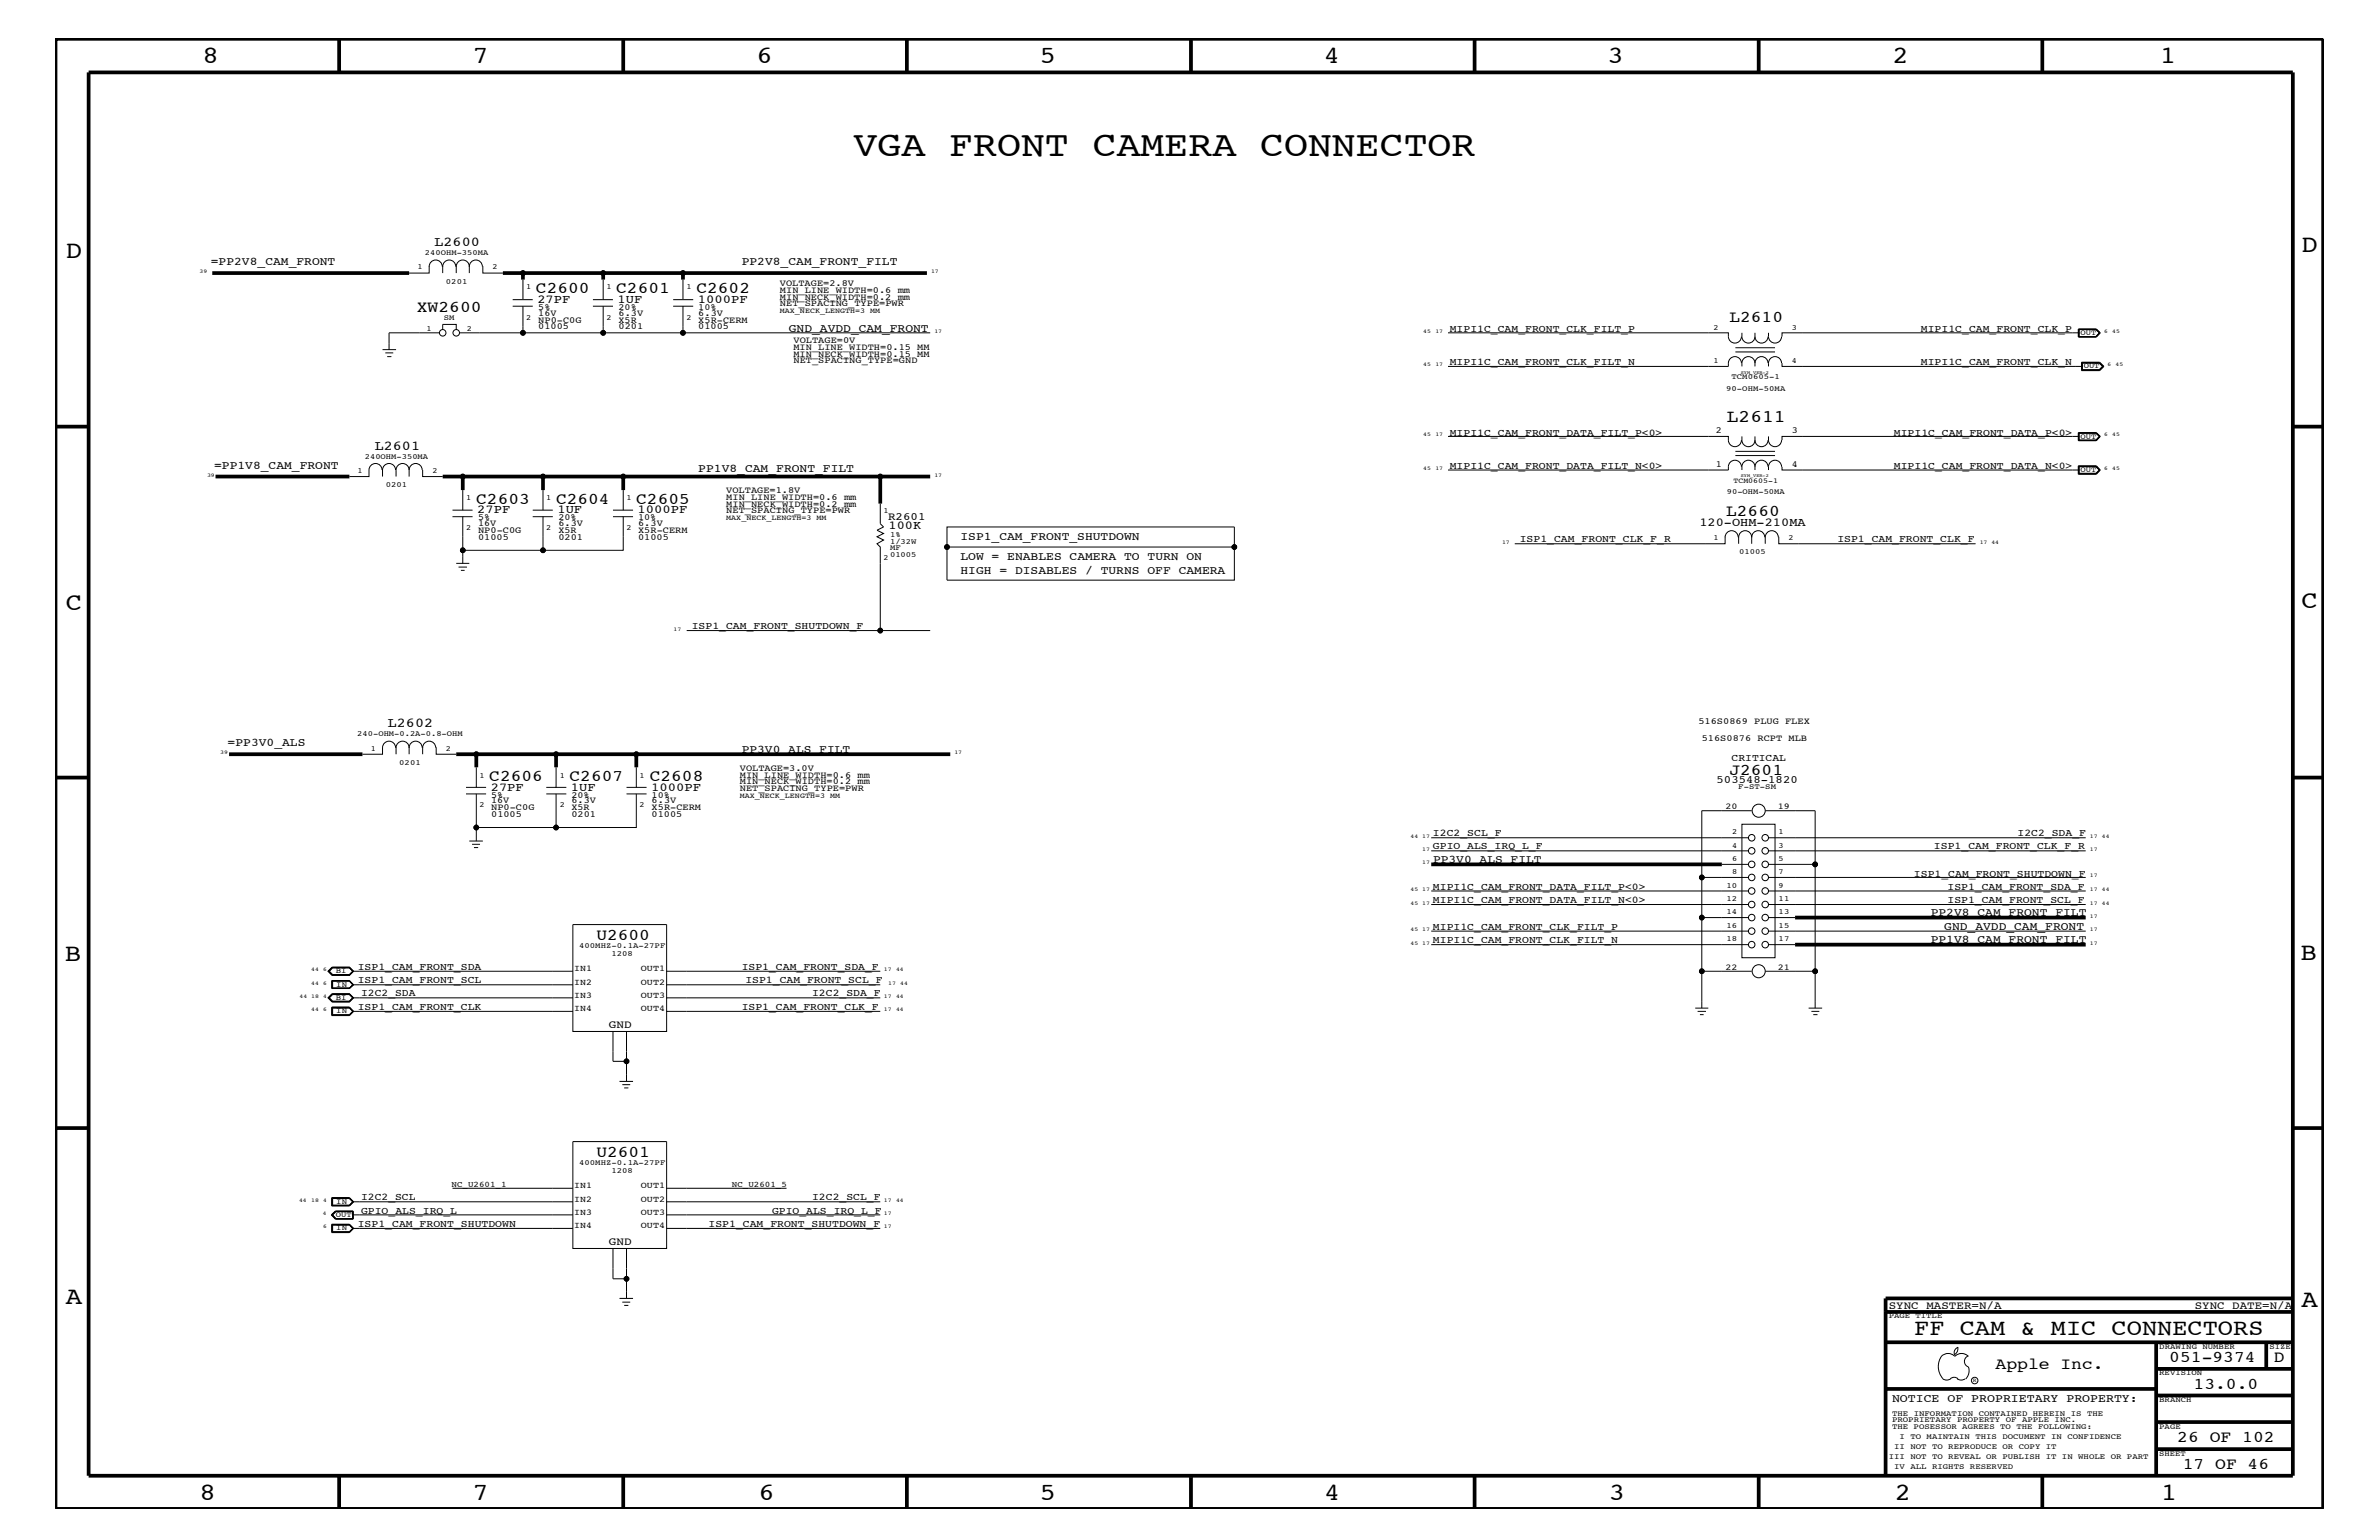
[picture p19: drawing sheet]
<svg xmlns="http://www.w3.org/2000/svg" width="432mm" height="279mm" viewBox="0 0 432 279" stroke-linecap="round" stroke-linejoin="round" font-family="sans-serif">
<defs><g id="words">
<text font-size="6.5" x="154.9" y="28.3">VGA FRONT CAMERA CONNECTOR</text>
<g font-size="4.5">
<text x="36.7" y="11.5">8</text>
<text x="85.8" y="11.5">7</text>
<text x="137.3" y="11.5">6</text>
<text x="188.7" y="11.5">5</text>
<text x="240.3" y="11.5">4</text>
<text x="291.8" y="11.5">3</text>
<text x="343.5" y="11.5">2</text>
<text x="392" y="11.5">1</text>
<text x="11.9" y="46.8">D</text>
<text x="417.7" y="45.7">D</text>
<text x="11.9" y="110.6">C</text>
<text x="417.7" y="110.3">C</text>
<text x="11.8" y="174.3">B</text>
<text x="417.6" y="174.2">B</text>
<text x="11.9" y="236.7">A</text>
<text x="417.7" y="237.1">A</text>
<text x="36.2" y="272.1">8</text>
<text x="85.8" y="272.1">7</text>
<text x="137.7" y="272.1">6</text>
<text x="188.7" y="272.1">5</text>
<text x="240.4" y="272.1">4</text>
<text x="292" y="272.1">3</text>
<text x="343.9" y="272.1">2</text>
<text x="392.2" y="272.1">1</text>
</g>
<text font-size="4.1" x="347.4" y="242.3">FF CAM &amp; MIC CONNECTORS</text>
<text font-size="3.2" x="313.4" y="76.6">L2611</text>
<g font-size="3">
<text x="97.3" y="53.2">C2600</text>
<text x="111.8" y="53.2">C2601</text>
<text x="126.4" y="53.2">C2602</text>
<text x="75.6" y="56.7">XW2600</text>
<text x="313.9" y="58.4">L2610</text>
<text x="86.4" y="91.4">C2603</text>
<text x="100.9" y="91.4">C2604</text>
<text x="115.5" y="91.4">C2605</text>
<text x="313.3" y="93.7">L2660</text>
<text x="88.8" y="141.7">C2606</text>
<text x="103.4" y="141.7">C2607</text>
<text x="117.9" y="141.7">C2608</text>
<text x="313.9" y="140.6">J2601</text>
<text x="108.2" y="170.5">U2600</text>
<text x="108.2" y="209.9">U2601</text>
<text x="362.2" y="248.4">Apple Inc.</text>
<text x="393.7" y="247.1">051-9374</text>
<text x="398.1" y="252">13.0.0</text>
<text x="412.7" y="247.1">D</text>
<text x="395.2" y="261.6">26 OF 102</text>
<text x="396.2" y="266.6">17 OF 46</text>
</g>
<g font-size="2.5">
<text x="78.9" y="44.6">L2600</text>
<text x="68" y="81.6">L2601</text>
<text x="70.4" y="131.9">L2602</text>
</g>
<g font-size="2.2">
<text x="97.5" y="55">27PF</text>
<text x="112.1" y="55">1UF</text>
<text x="126.7" y="55">1000PF</text>
<text x="86.6" y="93.2">27PF</text>
<text x="101.2" y="93.2">1UF</text>
<text x="115.7" y="93.2">1000PF</text>
<text x="308.4" y="95.4">120-OHM-210MA</text>
<text x="161.3" y="96">100K</text>
<text x="89.1" y="143.5">27PF</text>
<text x="103.6" y="143.5">1UF</text>
<text x="118.2" y="143.5">1000PF</text>
</g>
<g font-size="2.1">
<text x="38.3" y="48">=PP2V8_CAM_FRONT</text>
<text x="134.6" y="48">PP2V8_CAM_FRONT_FILT</text>
<text x="143.2" y="60.2">GND_AVDD_CAM_FRONT</text>
<text x="38.9" y="85">=PP1V8_CAM_FRONT</text>
<text x="126.7" y="85.6">PP1V8_CAM_FRONT_FILT</text>
<text x="174.3" y="101.6">LOW = ENABLES CAMERA TO TURN ON</text>
<text x="174.3" y="98">ISP1_CAM_FRONT_SHUTDOWN</text>
<text x="174.3" y="104.1">HIGH = DISABLES / TURNS OFF CAMERA</text>
<text x="41.3" y="135.3">=PP3V0_ALS</text>
<text x="134.6" y="136.6">PP3V0_ALS_FILT</text>
<text x="260.1" y="156.6">PP3V0_ALS_FILT</text>
<text x="350.4" y="166.2">PP2V8_CAM_FRONT_FILT</text>
<text x="350.4" y="171.1">PP1V8_CAM_FRONT_FILT</text>
<text x="352.9" y="168.7">GND_AVDD_CAM_FRONT</text>
<text x="343.4" y="254.4">NOTICE OF PROPRIETARY PROPERTY:</text>
</g>
<g font-size="2">
<text x="161.2" y="94.3">R2601</text>
<text x="311.6" y="142">503548-1820</text>
<text x="110.5" y="186.5">GND</text>
<text x="110.5" y="225.9">GND</text>
<text x="342.8" y="237.4">SYNC_MASTER=N/A</text>
<text x="398.4" y="237.4">SYNC_DATE=N/A</text>
</g>
<g font-size="1.9">
<text x="263.1" y="60.2">MIPI1C_CAM_FRONT_CLK_FILT_P</text>
<text x="348.7" y="60.2">MIPI1C_CAM_FRONT_CLK_P</text>
<text x="263.1" y="66.2">MIPI1C_CAM_FRONT_CLK_FILT_N</text>
<text x="348.7" y="66.2">MIPI1C_CAM_FRONT_CLK_N</text>
<text x="263.1" y="79">MIPI1C_CAM_FRONT_DATA_FILT_P&lt;0&gt;</text>
<text x="343.7" y="79">MIPI1C_CAM_FRONT_DATA_P&lt;0&gt;</text>
<text x="263.1" y="85">MIPI1C_CAM_FRONT_DATA_FILT_N&lt;0&gt;</text>
<text x="343.7" y="85">MIPI1C_CAM_FRONT_DATA_N&lt;0&gt;</text>
<text x="275.8" y="98.4">ISP1_CAM_FRONT_CLK_F_R</text>
<text x="333.5" y="98.4">ISP1_CAM_FRONT_CLK_F</text>
<text x="125.6" y="114.2">ISP1_CAM_FRONT_SHUTDOWN_F</text>
<text x="314.3" y="138">CRITICAL</text>
<text x="260.1" y="154.1">GPIO_ALS_IRQ_L_F</text>
<text x="260.1" y="151.8">I2C2_SCL_F</text>
<text x="351" y="154.1">ISP1_CAM_FRONT_CLK_F_R</text>
<text x="366.2" y="151.8">I2C2_SDA_F</text>
<text x="260.1" y="161.4">MIPI1C_CAM_FRONT_DATA_FILT_P&lt;0&gt;</text>
<text x="347.4" y="159">ISP1_CAM_FRONT_SHUTDOWN_F</text>
<text x="353.5" y="161.4">ISP1_CAM_FRONT_SDA_F</text>
<text x="260.1" y="163.9">MIPI1C_CAM_FRONT_DATA_FILT_N&lt;0&gt;</text>
<text x="353.5" y="163.9">ISP1_CAM_FRONT_SCL_F</text>
<text x="260.1" y="168.7">MIPI1C_CAM_FRONT_CLK_FILT_P</text>
<text x="260.1" y="171.1">MIPI1C_CAM_FRONT_CLK_FILT_N</text>
<text x="64.9" y="178.4">ISP1_CAM_FRONT_SCL</text>
<text x="64.9" y="176">ISP1_CAM_FRONT_SDA</text>
<text x="134.6" y="176">ISP1_CAM_FRONT_SDA_F</text>
<text x="135.3" y="178.4">ISP1_CAM_FRONT_SCL_F</text>
<text x="64.9" y="183.2">ISP1_CAM_FRONT_CLK</text>
<text x="65.5" y="180.8">I2C2_SDA</text>
<text x="134.6" y="183.2">ISP1_CAM_FRONT_CLK_F</text>
<text x="147.4" y="180.8">I2C2_SDA_F</text>
<text x="65.5" y="217.8">I2C2_SCL</text>
<text x="65.5" y="220.2">GPIO_ALS_IRQ_L</text>
<text x="140.1" y="220.2">GPIO_ALS_IRQ_L_F</text>
<text x="147.4" y="217.8">I2C2_SCL_F</text>
<text x="64.9" y="222.6">ISP1_CAM_FRONT_SHUTDOWN</text>
<text x="128.6" y="222.6">ISP1_CAM_FRONT_SHUTDOWN_F</text>
</g>
<g font-size="1.7">
<text x="141.6" y="51.9">VOLTAGE=2.8V</text>
<text x="141.6" y="53.2">MIN_LINE_WIDTH=0.6 mm</text>
<text x="97.7" y="57.3">16V</text>
<text x="97.7" y="56.2">5%</text>
<text x="97.7" y="59.7">01005</text>
<text x="97.7" y="58.5">NP0-C0G</text>
<text x="112.3" y="56.2">20%</text>
<text x="112.3" y="58.5">X5R</text>
<text x="112.3" y="57.3">6.3V</text>
<text x="112.3" y="59.7">0201</text>
<text x="126.7" y="56.2">10%</text>
<text x="126.7" y="59.7">01005</text>
<text x="126.7" y="57.3">6.3V</text>
<text x="126.7" y="58.5">X5R-CERM</text>
<text x="141.6" y="55.6">NET_SPACING_TYPE=PWR</text>
<text x="141.6" y="54.4">MIN_NECK_WIDTH=0.2 mm</text>
<text x="144" y="62.3">VOLTAGE=0V</text>
<text x="144" y="65.9">NET_SPACING_TYPE=GND</text>
<text x="144" y="64.7">MIN_NECK_WIDTH=0.15 MM</text>
<text x="144" y="63.4">MIN_LINE_WIDTH=0.15 MM</text>
<text x="311.4" y="78.6">2</text>
<text x="325.2" y="78.6">3</text>
<text x="131.8" y="89.5">VOLTAGE=1.8V</text>
<text x="311.4" y="84.7">1</text>
<text x="325.2" y="84.7">4</text>
<text x="86.8" y="95.4">16V</text>
<text x="86.8" y="94.3">5%</text>
<text x="101.3" y="94.3">20%</text>
<text x="101.3" y="95.4">6.3V</text>
<text x="115.8" y="94.3">10%</text>
<text x="115.8" y="95.4">6.3V</text>
<text x="131.8" y="93.2">NET_SPACING_TYPE=PWR</text>
<text x="131.8" y="92">MIN_NECK_WIDTH=0.2 mm</text>
<text x="131.8" y="90.7">MIN_LINE_WIDTH=0.6 mm</text>
<text x="86.8" y="97.9">01005</text>
<text x="86.8" y="96.7">NP0-C0G</text>
<text x="101.3" y="97.9">0201</text>
<text x="101.3" y="96.7">X5R</text>
<text x="115.8" y="96.7">X5R-CERM</text>
<text x="115.8" y="97.9">01005</text>
<text x="308.3" y="131.3">516S0869 PLUG FLEX</text>
<text x="308.9" y="134.4">516S0876 RCPT MLB</text>
<text x="134.3" y="143.5">NET_SPACING_TYPE=PWR</text>
<text x="134.3" y="141.1">MIN_LINE_WIDTH=0.6 mm</text>
<text x="134.3" y="142.3">MIN_NECK_WIDTH=0.2 mm</text>
<text x="134.3" y="139.8">VOLTAGE=3.0V</text>
<text x="89.2" y="147">NP0-C0G</text>
<text x="89.2" y="145.7">16V</text>
<text x="89.2" y="144.7">5%</text>
<text x="89.2" y="148.2">01005</text>
<text x="103.7" y="144.7">20%</text>
<text x="103.7" y="147">X5R</text>
<text x="103.7" y="148.2">0201</text>
<text x="103.7" y="145.7">6.3V</text>
<text x="118.3" y="144.7">10%</text>
<text x="118.3" y="148.2">01005</text>
<text x="118.3" y="145.7">6.3V</text>
<text x="118.3" y="147">X5R-CERM</text>
</g>
<g font-size="1.6">
<text x="313.2" y="146.8">20</text>
<text x="322.7" y="146.8">19</text>
<text x="104.2" y="176.2">IN1</text>
<text x="104.2" y="178.7">IN2</text>
<text x="116.3" y="176.2">OUT1</text>
<text x="116.3" y="178.7">OUT2</text>
<text x="313.2" y="176">22</text>
<text x="322.7" y="176">21</text>
<text x="104.2" y="183.5">IN4</text>
<text x="104.2" y="181">IN3</text>
<text x="116.3" y="181">OUT3</text>
<text x="116.3" y="183.5">OUT4</text>
<text x="104.2" y="215.6">IN1</text>
<text x="116.3" y="215.6">OUT1</text>
<text x="104.2" y="218">IN2</text>
<text x="104.2" y="220.4">IN3</text>
<text x="116.3" y="218">OUT2</text>
<text x="116.3" y="220.4">OUT3</text>
<text x="104.2" y="222.9">IN4</text>
<text x="116.3" y="222.9">OUT4</text>
</g>
<g font-size="1.5">
<text x="82" y="215.3">NC_U2601_1</text>
<text x="132.8" y="215.3">NC_U2601_5</text>
</g>
<g font-size="1.4">
<text x="77.1" y="46.3">240OHM-350MA</text>
<text x="75.8" y="48.9">1</text>
<text x="80.9" y="51.5">0201</text>
<text x="89.4" y="48.9">2</text>
<text x="95.5" y="52.5">1</text>
<text x="110.1" y="52.5">1</text>
<text x="124.6" y="52.5">1</text>
<text x="80.6" y="58">SM</text>
<text x="95.5" y="58">2</text>
<text x="110.1" y="58">2</text>
<text x="124.6" y="58">2</text>
<text x="141.6" y="56.8">MAX_NECK_LENGTH=3 MM</text>
<text x="311" y="59.8">2</text>
<text x="325.2" y="59.8">3</text>
<text x="77.4" y="60.1">1</text>
<text x="84.7" y="60.1">2</text>
<text x="311" y="65.9">1</text>
<text x="325.2" y="65.9">4</text>
<text x="377.6" y="60.8">OUT</text>
<text x="313.3" y="70.9">90-OHM-50MA</text>
<text x="314.3" y="68.8">TCM0605-1</text>
<text x="378.2" y="66.8">OUT</text>
<text x="66.2" y="83.3">240OHM-350MA</text>
<text x="377.6" y="79.6">OUT</text>
<text x="64.9" y="85.9">1</text>
<text x="70" y="88.4">0201</text>
<text x="78.5" y="85.9">2</text>
<text x="313.4" y="89.7">90-OHM-50MA</text>
<text x="314.6" y="87.6">TCM0605-1</text>
<text x="377.6" y="85.6">OUT</text>
<text x="84.6" y="90.7">1</text>
<text x="99.1" y="90.7">1</text>
<text x="113.7" y="90.7">1</text>
<text x="131.8" y="94.3">MAX_NECK_LENGTH=3 MM</text>
<text x="160.4" y="93.2">1</text>
<text x="84.6" y="96.2">2</text>
<text x="99.1" y="96.2">2</text>
<text x="113.7" y="96.2">2</text>
<text x="160.4" y="101.6">2</text>
<text x="161.5" y="101">01005</text>
<text x="161.5" y="98.7">1/32W</text>
<text x="161.5" y="97.4">1%</text>
<text x="161.5" y="99.9">MF</text>
<text x="311" y="98">1</text>
<text x="315.7" y="100.5">01005</text>
<text x="324.6" y="98">2</text>
<text x="64.9" y="133.5">240-OHM-0.2A-0.8-OHM</text>
<text x="67.3" y="136.2">1</text>
<text x="80.9" y="136.2">2</text>
<text x="72.5" y="138.7">0201</text>
<text x="87" y="141.1">1</text>
<text x="101.6" y="141.1">1</text>
<text x="116.1" y="141.1">1</text>
<text x="315.5" y="143.2">F-ST-SM</text>
<text x="87" y="146.5">2</text>
<text x="101.6" y="146.5">2</text>
<text x="116.1" y="146.5">2</text>
<text x="134.3" y="144.7">MAX_NECK_LENGTH=3 MM</text>
<text x="314.4" y="151.3">2</text>
<text x="314.4" y="153.8">4</text>
<text x="322.8" y="153.8">3</text>
<text x="322.8" y="151.3">1</text>
<text x="313.4" y="161.1">10</text>
<text x="314.4" y="156.2">6</text>
<text x="314.4" y="158.6">8</text>
<text x="322.8" y="161.1">9</text>
<text x="322.8" y="158.6">7</text>
<text x="322.8" y="156.2">5</text>
<text x="313.4" y="163.5">12</text>
<text x="313.4" y="165.9">14</text>
<text x="322.8" y="165.9">13</text>
<text x="322.8" y="163.5">11</text>
<text x="105.1" y="172">400MHZ-0.1A-27PF</text>
<text x="111" y="173.4">1208</text>
<text x="313.4" y="168.3">16</text>
<text x="313.4" y="170.7">18</text>
<text x="322.8" y="170.7">17</text>
<text x="322.8" y="168.3">15</text>
<text x="61" y="176.6">BI</text>
<text x="61" y="179">IN</text>
<text x="61" y="181.4">BI</text>
<text x="61" y="183.8">IN</text>
<text x="105.1" y="211.4">400MHZ-0.1A-27PF</text>
<text x="111" y="212.8">1208</text>
<text x="61" y="220.8">OUT</text>
<text x="61" y="218.4">IN</text>
<text x="61" y="223.2">IN</text>
<text x="342.8" y="239.2">PAGE TITLE</text>
<text x="391.9" y="244.7">DRAWING NUMBER</text>
<text x="411.9" y="244.7">SIZE</text>
<text x="391.9" y="249.5">REVISION</text>
<text x="343.4" y="256.8">THE INFORMATION CONTAINED HEREIN IS THE</text>
<text x="391.9" y="254.4">BRANCH</text>
<text x="343.4" y="258">PROPRIETARY PROPERTY OF APPLE INC.</text>
<text x="343.4" y="259.3">THE POSESSOR AGREES TO THE FOLLOWING:</text>
<text x="343.8" y="262.9">II NOT TO REPRODUCE OR COPY IT</text>
<text x="344.8" y="261.1">I TO MAINTAIN THIS DOCUMENT IN CONFIDENCE</text>
<text x="391.9" y="259.3">PAGE</text>
<text x="342.8" y="264.7">III NOT TO REVEAL OR PUBLISH IT IN WHOLE OR PART</text>
<text x="343.8" y="266.6">IV ALL RIGHTS RESERVED</text>
<text x="391.9" y="264.1">SHEET</text>
</g>
<g font-size="1">
<text x="36.2" y="49.6">39</text>
<text x="169" y="49.6">17</text>
<text x="169.6" y="60.4">17</text>
<text x="258.3" y="60.4">45</text>
<text x="260.5" y="60.4">17</text>
<text x="381.9" y="60.4">6</text>
<text x="383.4" y="60.4">45</text>
<text x="258.3" y="66.5">45</text>
<text x="260.5" y="66.5">17</text>
<text x="382.5" y="66.5">6</text>
<text x="384" y="66.5">45</text>
<text x="258.3" y="79.2">45</text>
<text x="260.5" y="79.2">17</text>
<text x="381.9" y="79.2">6</text>
<text x="383.4" y="79.2">45</text>
<text x="37.6" y="86.5">39</text>
<text x="169.6" y="86.5">17</text>
<text x="258.3" y="85.3">45</text>
<text x="260.5" y="85.3">17</text>
<text x="381.9" y="85.3">6</text>
<text x="383.4" y="85.3">45</text>
<text x="272.6" y="98.7">17</text>
<text x="359.3" y="98.7">17 44</text>
<text x="122.3" y="114.4">17</text>
<text x="40" y="136.8">39</text>
<text x="173.2" y="136.8">17</text>
<text x="256" y="152">44 17</text>
<text x="258.2" y="154.4">17</text>
<text x="379.3" y="152">17</text>
<text x="379.3" y="154.4">17</text>
<text x="381.5" y="152">44</text>
<text x="256" y="161.7">45 17</text>
<text x="258.2" y="156.8">17</text>
<text x="379.3" y="159.2">17</text>
<text x="379.3" y="161.7">17</text>
<text x="381.5" y="161.7">44</text>
<text x="256" y="164.1">45 17</text>
<text x="379.3" y="164.1">17</text>
<text x="379.3" y="166.5">17</text>
<text x="381.5" y="164.1">44</text>
<text x="256" y="168.9">45 17</text>
<text x="256" y="171.4">45 17</text>
<text x="379.3" y="168.9">17</text>
<text x="379.3" y="171.4">17</text>
<text x="56.5" y="176.2">44</text>
<text x="56.5" y="178.7">44</text>
<text x="58.7" y="176.2">6</text>
<text x="58.7" y="178.7">6</text>
<text x="160.4" y="176.2">17</text>
<text x="161.2" y="178.7">17</text>
<text x="162.6" y="176.2">44</text>
<text x="163.4" y="178.7">44</text>
<text x="54.4" y="181">44 18</text>
<text x="56.5" y="183.5">44</text>
<text x="58.7" y="181">4</text>
<text x="58.7" y="183.5">6</text>
<text x="160.4" y="183.5">17</text>
<text x="160.4" y="181">17</text>
<text x="162.6" y="183.5">44</text>
<text x="162.6" y="181">44</text>
<text x="54.3" y="218">44</text>
<text x="56.5" y="218">18</text>
<text x="58.6" y="220.4">4</text>
<text x="58.7" y="218">4</text>
<text x="160.4" y="220.4">17</text>
<text x="160.4" y="218">17</text>
<text x="162.6" y="218">44</text>
<text x="58.7" y="222.9">6</text>
<text x="160.4" y="222.9">17</text>
<text x="358.1" y="250.7">R</text>
</g>
<g font-size=".8">
<text x="316" y="67.8">SYM_VER-2</text>
<text x="316" y="86.6">SYM_VER-2</text>
</g>
</g></defs>
<g fill="none" stroke="#000" stroke-width=".18">
<path d="M77.9 48.3v1.2h-3.6M77.9 48.4a1.19 1.19 0 0 1 1.2-1.2 1.19 1.19 0 0 1 1.2 1.2M80.4 59.8v-.9h2.4v.9M80.4 48.3v1.2M80.4 48.4a1.19 1.19 0 0 1 1.1-1.2 1.19 1.19 0 0 1 1.2 1.2M82.8 48.3v1.2M82.8 48.4a1.19 1.19 0 0 1 1.2-1.2 1.19 1.19 0 0 1 1.2 1.2 1.19 1.19 0 0 1 1.2-1.2 1.19 1.19 0 0 1 1.2 1.2M85.2 48.3v1.2M87.6 48.3v1.2h3.7M93.1 54.4h3.6M93.1 55.6h3.6M94.9 55.6v4.8h-11.5"/>
<path d="M94.9 50.7v3.7M107.6 54.4h3.7M107.6 55.6h3.7M109.5 50.7v3.7M109.5 55.6v4.8M122.2 55.6h3.6M122.2 54.4h3.6M124 55.6v4.8h-14.5M124 50.7v3.7M377.2 59.7h3.3l.7 .7-.7 .7h-3.3zM377.3 59.8h3.1M377.3 59.7v1.4"/>
<path d="M377.4 59.8v1.3M380.4 59.7l.8 .7M380.4 59.8l.7 .6-.7 .7M380.4 59.8l.6 .6-.6 .7M69.4 63.4h2.5M69.9 64h1.5M70.3 64.7h.7M79.8 60.4h-9.2v3M94.9 60.4h14.6M124 60.4h44.8M262.8 60.4h50.9a1.34 1.34 0 0 0 1.6 1.8 1.19 1.19 0 0 0 .8-1.1M262.8 79.2h50.9a1.34 1.34 0 0 0 1.6 1.8 1.19 1.19 0 0 0 .8-1.1"/>
<path d="M315 63.1h7.2M315 63.9h7.2M316.1 65.9a1.19 1.19 0 0 0-1.2-1.2 1.19 1.19 0 0 0-1.2 1.2v.6h-50.9M316.2 60.4a1.34 1.34 0 0 0 1.5 1.8 1.19 1.19 0 0 0 .8-1.1M316.2 79.2a1.34 1.34 0 0 0 1.5 1.8 1.19 1.19 0 0 0 .8-1.1M318.5 61.1a1.19 1.19 0 0 0 1.2 1.1 1.19 1.19 0 0 0 1.2-1.1M318.5 65.9a1.19 1.19 0 0 0-1.1-1.2 1.19 1.19 0 0 0-1.2 1.2v.6M318.5 79.9a1.19 1.19 0 0 0 1.2 1.1 1.19 1.19 0 0 0 1.2-1.1M318.5 60.4v.7M318.5 65.9v.6M318.5 79.2v.7M318.5 65.9a1.19 1.19 0 0 1 1.2-1.2 1.19 1.19 0 0 1 1.2 1.2"/>
<path d="M321 60.4a1.34 1.34 0 0 0 1.6 1.8 1.19 1.19 0 0 0 .8-1.1M321 79.2a1.34 1.34 0 0 0 1.6 1.8 1.19 1.19 0 0 0 .8-1.1M323.4 65.9a1.19 1.19 0 0 0-1.2-1.2 1.19 1.19 0 0 0-1.2 1.2v.6M323.4 65.9v.6h54.6M377.2 78.5h3.3l.7 .7-.7 .7h-3.3zM377.3 78.6h3.1M377.3 61.1h3.1M377.3 78.5v1.4M377.3 79.9h3.1M377.4 60.4h-54v.7M377.4 79.2h-54v.7M377.4 78.6v1.3"/>
<path d="M377.8 65.7h3.3l.8 .8-.8 .7h-3.3zM378 65.9h3l.6 .6-.6 .6h-3zM380.4 78.5l.8 .7M380.4 78.6l.7 .6-.7 .7M380.4 78.6l.6 .6-.6 .7M381 65.8l.7 .7-.7 .7M381 65.8h-3.1v1.4h3.1M381 65.8l.8 .7-.8 .7M381.2 60.4l-.8 .7M381.2 79.2l-.8 .7M69.3 85.3a1.19 1.19 0 0 0-1.1-1.2 1.19 1.19 0 0 0-1.2 1.2v1.2h-3.6M71.8 85.3a1.19 1.19 0 0 0-1.2-1.2 1.19 1.19 0 0 0-1.2 1.2v1.2"/>
<path d="M74.3 85.3a1.19 1.19 0 0 1 1.1-1.2 1.19 1.19 0 0 1 1.2 1.2M74.3 85.3a1.19 1.19 0 0 0-1.2-1.2 1.19 1.19 0 0 0-1.2 1.2v1.2M74.3 85.3v1.2M76.7 85.3v1.2h3.7M82.1 92.6h3.7M82.1 93.7h3.7M84 93.7v6.1h14.6v-6.1M84 88.9v3.7M84 99.8v2.4M96.7 93.7h3.6M96.7 92.6h3.6M98.6 88.9v3.7"/>
<path d="M111.3 93.7h3.6M111.3 92.6h3.6M113.1 93.7v6.1h-14.5M113.1 88.9v3.7M159.8 91.4v3.6l.6 .6-1.2 .6 1.2 .6-1.2 .6 1.2 .6-1.2 .7 .6 .5v15.2h9M171.9 99.2h52.1M171.9 99.2v-3.6h52.1v3.6M224 99.2v6.1h-52.1v-6.1M313.1 97.5a1.19 1.19 0 0 1 1.2-1.2 1.19 1.19 0 0 1 1.2 1.2M313.1 97.4v1.3h-38.2M315 81.9h7.2M315 82.7h7.2"/>
<path d="M315.6 97.4v1.3M315.6 97.5a1.19 1.19 0 0 1 1.2-1.2 1.19 1.19 0 0 1 1.1 1.2 1.19 1.19 0 0 1 1.2-1.2 1.19 1.19 0 0 1 1.2 1.2M316.1 84.7a1.19 1.19 0 0 0-1.2-1.2 1.19 1.19 0 0 0-1.2 1.2v.6h-50.9M317.9 97.4v1.3M318.5 84.7a1.19 1.19 0 0 0-1.1-1.2 1.19 1.19 0 0 0-1.2 1.2v.6M318.5 84.7v.6M318.5 84.7a1.19 1.19 0 0 1 1.2-1.2 1.19 1.19 0 0 1 1.2 1.2M320.4 97.5a1.19 1.19 0 0 1 1.2-1.2 1.19 1.19 0 0 1 1.2 1.2M320.4 97.4v1.3M322.9 97.4v1.3h35.7M323.4 84.7a1.19 1.19 0 0 0-1.2-1.2 1.19 1.19 0 0 0-1.2 1.2v.6M323.4 84.7v.6h54"/>
<path d="M377.2 84.5h3.3l.7 .8-.7 .7h-3.3zM377.4 84.7h3l.6 .6-.6 .6h-3zM380.4 84.6h-3.1v1.4h3.1M380.4 84.6l.8 .7M380.4 84.6l.7 .7-.7 .7M381.2 85.3l-.8 .7M82.8 102.2h2.4M83.2 102.9h1.6M83.7 103.5h.6M124.6 114.4h35.2M69.4 135.7a1.19 1.19 0 0 1 1.2-1.2 1.19 1.19 0 0 1 1.2 1.2M69.4 135.6v1.2h-3.6"/>
<path d="M71.9 135.6v1.2M71.9 135.7a1.19 1.19 0 0 1 1.2-1.2 1.19 1.19 0 0 1 1.2 1.2 1.19 1.19 0 0 1 1.1-1.2 1.19 1.19 0 0 1 1.2 1.2M74.3 135.6v1.2M76.7 135.6v1.2M76.7 135.7a1.19 1.19 0 0 1 1.2-1.2 1.19 1.19 0 0 1 1.2 1.2M79.2 135.6v1.2h3.6M86.4 139.2v3.7M100.9 139.2v3.7M115.5 139.2v3.7M84.6 142.9h3.6M84.6 144h3.6M85.2 152.6h2.4"/>
<path d="M85.7 153.2h1.4M86 153.8h.8M86.4 144v6.1h14.5v-6.1M86.4 150.1v2.5M99.2 144h3.6M99.2 142.9h3.6M113.7 142.9h3.7M113.7 144h3.7M115.5 144v6.1h-14.6M259.8 152h57.6M259.8 154.4h57.6M308.9 159.2h8.5"/>
<path d="M312.5 156.8h4.9M316.2 149.5h6v24.3h-6zM317.9 147.1h-9v35.8M320.4 147.1h9.1v9.7M321 156.8h8.5v19.4h-9.1M321 152h57.6M321 154.4h57.6M321 159.2h57.6M60.3 175.5h3.1l.8 .7-.8 .8h-3.1l-.8-.8zM60.3 178h3.1M60.3 175.5h3.1l.7 .7-.7 .7h-3.1M60.3 175.5l-.7 .7 .7 .7"/>
<path d="M60.3 175.5l-.6 .7 .6 .7M60.3 177.9v1.4M60.3 179.3h3.1M60.4 178v1.3M63.4 177.9l.8 .8-.8 .6M63.4 178l.6 .7M63.4 177.9h-3.2v1.4h3.2M63.4 177.9l.7 .8M63.4 178l.7 .7M64 176.2l-.6 .6h-3l-.6-.6 .6-.6h3l.6 .6h40M64 178.7l-.6 .6M64 178.7h40"/>
<path d="M64.1 178.7l-.7 .6M104 167.7h17v19.4h-17zM121 176.2h38.8M121 178.7h38.8M259.8 171.4h57.6M259.8 168.9h57.6M259.8 164.1h57.6M259.8 161.6h57.6M308.9 176.2h9M308.9 166.5h8.5M321 171.4h4.8M321 168.9h57.6"/>
<path d="M321 166.5h4.8M321 164.1h57.6M321 161.6h57.6M329.5 176.2v6.7M60.2 182.7h3.2l.8 .8-.8 .8h-3.2zM60.3 180.3h3.1l.8 .7-.8 .8h-3.1l-.8-.8zM60.3 182.8h3.1l.7 .7M60.3 180.4h3.1l.7 .6-.7 .7h-3.1M60.3 180.4l-.7 .6 .7 .7M60.3 180.4l-.6 .6 .6 .7M60.3 182.7v1.5h3.1l.7-.7M60.4 182.9h3l.6 .6-.6 .6h-3z"/>
<path d="M63.4 182.7l.7 .8M64 181l-.6 .6h-3l-.6-.6 .6-.6h3l.6 .6h40M64 183.5h40M111.3 187.1v5.5h2.4M112.4 196.2h2.5M113 196.8h1.4M113.3 197.4h.8M113.7 187.1v9.1M121 183.5h38.8M121 181h38.8M307.7 182.9h2.4M308.1 183.5h1.5"/>
<path d="M308.5 184.1h.7M328.3 182.9h2.4M328.8 183.5h1.4M329.1 184.1h.8M60.2 217.3h3.2l.8 .7-.8 .8h-3.2zM60.3 217.4h3.1l.7 .6-.7 .7h-3.1zM60.4 217.4h3l.6 .6-.6 .6h-3zM60.9 219.7l-.7 .7 .7 .8M60.9 219.7h3.2v1.5h-3.2M60.9 219.7l-.8 .7 .8 .8M61 219.8l-.7 .6 .7 .7M61 219.8l-.6 .6 .6 .7"/>
<path d="M61 219.8h3v1.3h-3M64 218h40M82.1 215.6h21.9M104 207.1h17v19.4h-17zM121 218h38.8M121 215.6h21.8M60.2 222.1h3.2l.8 .8-.8 .7h-3.2zM60.3 222.2h3.1l.7 .7-.7 .6h-3.1zM60.4 222.3h3l.6 .6-.6 .6h-3zM64 222.9h40M64 220.4h40M111.3 226.5v5.5h2.4"/>
<path d="M112.4 235.6h2.5M113 236.2h1.4M113.3 236.8h.8M113.7 226.5v9.1M121 222.9h38.8M121 220.4h38.8M352.4 246.1a1.69 1.69 0 0 1 2.4 0M352.4 246a3.3 3.3 0 0 0 .3 4.1M352.6 250.2l.7 .2 .7-.2M354 250.2l.7-.3 .7 .3M354.8 246.1a1.69 1.69 0 0 1 2.5 0M355.3 250.2l.7 .2 .7-.2"/>
<path d="M355.3 244.4l.1 .3a1.18 1.18 0 0 1-.6 1M355.4 244.4a.99 .99 0 0 0-.6 1.4M357.2 246a1.04 1.04 0 0 0-.6 1 1.04 1.04 0 0 0 .6 1M357.3 248l.1 .7a2.11 2.11 0 0 1-.6 1.5"/>
<circle cx="94.9" cy="49.5" r=".42"/>
<circle cx="109.5" cy="49.5" r=".42"/>
<circle cx="124" cy="49.5" r=".42"/>
<circle cx="80.4" cy="60.4" r=".59"/>
<circle cx="82.8" cy="60.4" r=".59"/>
<circle cx="94.9" cy="60.4" r=".42"/>
<circle cx="109.5" cy="60.4" r=".42"/>
<circle cx="124" cy="60.4" r=".42"/>
<circle cx="84" cy="86.5" r=".42"/>
<circle cx="84" cy="99.8" r=".42"/>
<circle cx="98.6" cy="86.5" r=".42"/>
<circle cx="98.6" cy="99.8" r=".42"/>
<circle cx="113.1" cy="86.5" r=".42"/>
<circle cx="159.8" cy="86.5" r=".42"/>
<circle cx="171.9" cy="99.2" r=".42"/>
<circle cx="224" cy="99.2" r=".42"/>
<circle cx="159.8" cy="114.4" r=".42"/>
<circle cx="86.4" cy="136.8" r=".42"/>
<circle cx="100.9" cy="136.8" r=".42"/>
<circle cx="115.5" cy="136.8" r=".42"/>
<circle cx="86.4" cy="150.1" r=".42"/>
<circle cx="100.9" cy="150.1" r=".42"/>
<circle cx="308.9" cy="159.2" r=".42"/>
<circle cx="317.9" cy="156.8" r=".59"/>
<circle cx="317.9" cy="159.2" r=".59"/>
<circle cx="317.9" cy="152" r=".59"/>
<circle cx="317.9" cy="154.4" r=".59"/>
<circle cx="319.2" cy="147.1" r="1.19"/>
<circle cx="320.4" cy="152" r=".59"/>
<circle cx="320.4" cy="154.4" r=".59"/>
<circle cx="320.4" cy="156.8" r=".59"/>
<circle cx="320.4" cy="159.2" r=".59"/>
<circle cx="329.5" cy="156.8" r=".42"/>
<circle cx="308.9" cy="166.5" r=".42"/>
<circle cx="308.9" cy="176.2" r=".42"/>
<circle cx="317.9" cy="164.1" r=".59"/>
<circle cx="317.9" cy="168.9" r=".59"/>
<circle cx="317.9" cy="171.4" r=".59"/>
<circle cx="317.9" cy="166.5" r=".59"/>
<circle cx="317.9" cy="161.6" r=".59"/>
<circle cx="319.2" cy="176.2" r="1.19"/>
<circle cx="320.4" cy="171.4" r=".59"/>
<circle cx="320.4" cy="168.9" r=".59"/>
<circle cx="320.4" cy="164.1" r=".59"/>
<circle cx="320.4" cy="161.6" r=".59"/>
<circle cx="320.4" cy="166.5" r=".59"/>
<circle cx="329.5" cy="176.2" r=".42"/>
<circle cx="113.7" cy="192.6" r=".42"/>
<circle cx="113.7" cy="232" r=".42"/>
<circle cx="358.4" cy="250.5" r=".59"/>
</g>
<g fill="none" stroke="#000" stroke-width=".68" stroke-linecap="butt">
<path d="M10.1 7h411.6v266.8h-411.6zM16.1 13.1h400.1v254.6h-400.1zM61.6 7v6.1M113.1 7v6.1M164.6 7v6.1M216.2 7v6.1M267.6 7v6.1M319.2 7v6.1M370.7 7v6.1M38.5 49.5h35.8M91.3 49.5h3.6M94.9 49.5v1.2"/>
<path d="M94.9 49.5h14.6v1.2M109.5 49.5h58.7M124 49.5v1.2M10.1 77.4h6M416.2 77.4h5.5M39.1 86.5h24.3M80.4 86.5h3.6M84 86.5h14.6v2.4M84 86.5v2.4M98.6 86.5h61.2M113.1 86.5v2.4M168.8 86.5h-9v4.9"/>
<path d="M41.6 136.8h24.2M82.8 136.8h3.6M86.4 136.8h14.5v2.4M86.4 136.8v2.4M100.9 136.8h14.6v2.4M115.5 136.8h57M10.1 141.1h6M259.8 156.8h52.7M416.2 141.1h5.5M325.8 171.4h52.8M325.8 166.5h52.8M10.1 204.7h6"/>
<path d="M416.2 204.7h5.5M342.2 238h74M416.2 235.6h-74v32.1M342.2 252h49.2M342.2 243.5h74M391.4 248.4h24.8M391.4 243.5v24.2M391.4 258h24.8M391.4 253.2h24.8M411.3 243.5v4.9M61.6 267.7v6.1M113.1 267.7v6.1"/>
<path d="M164.6 267.7v6.1M216.2 268v5.8M267.6 267.7v6.1M319.2 267.7v6.1M370.7 267.7v6.1M391.4 262.9h24.8"/>
</g>
<g fill="#000">
<circle cx="94.9" cy="49.6" r=".42"/>
<circle cx="109.5" cy="49.6" r=".42"/>
<circle cx="124" cy="49.6" r=".42"/>
<circle cx="94.9" cy="60.4" r=".42"/>
<circle cx="109.5" cy="60.4" r=".42"/>
<circle cx="124" cy="60.4" r=".42"/>
<circle cx="84" cy="86.5" r=".42"/>
<circle cx="84" cy="99.9" r=".42"/>
<circle cx="98.6" cy="99.9" r=".42"/>
<circle cx="98.6" cy="86.5" r=".42"/>
<circle cx="113.1" cy="86.5" r=".42"/>
<circle cx="159.8" cy="86.5" r=".42"/>
<circle cx="171.9" cy="99.3" r=".42"/>
<circle cx="224" cy="99.3" r=".42"/>
<circle cx="159.8" cy="114.4" r=".42"/>
<circle cx="86.4" cy="136.8" r=".42"/>
<circle cx="100.9" cy="136.8" r=".42"/>
<circle cx="115.5" cy="136.8" r=".42"/>
<circle cx="86.4" cy="150.1" r=".42"/>
<circle cx="100.9" cy="150.1" r=".42"/>
<circle cx="308.9" cy="159.2" r=".42"/>
<circle cx="329.4" cy="156.8" r=".42"/>
<circle cx="308.9" cy="176.2" r=".42"/>
<circle cx="308.9" cy="166.5" r=".42"/>
<circle cx="329.4" cy="176.2" r=".42"/>
<circle cx="113.7" cy="192.6" r=".42"/>
<circle cx="113.7" cy="232" r=".42"/>
</g>
<use href="#words"/>
</svg>
